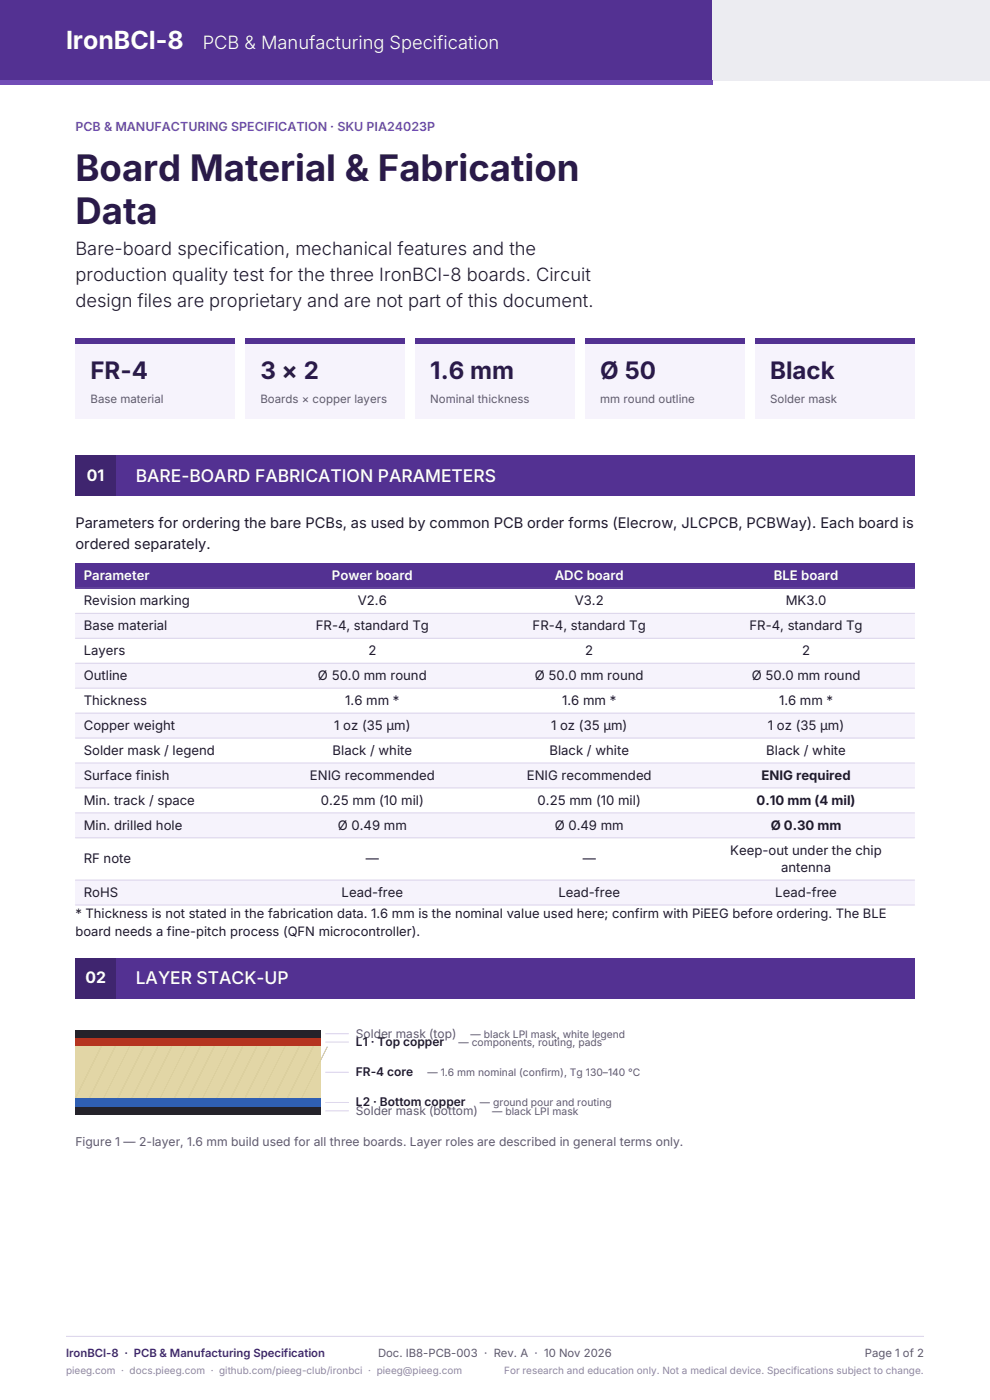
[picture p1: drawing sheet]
<svg xmlns="http://www.w3.org/2000/svg" width="210mm" height="297mm" viewBox="0 0 210 297" stroke-linecap="round" stroke-linejoin="round" font-family="sans-serif">
<defs><g id="words">
<g font-size="7.8" fill="#2a1a4a">
<text x="16" y="38.3">Board Material &amp; Fabrication</text>
<text x="16" y="47.5">Data</text>
</g>
<text font-size="5.3" fill="#fff" x="14" y="10.4">IronBCI-8</text>
<g font-size="5.1" fill="#2a1a4a">
<text x="19.2" y="80.4">FR-4</text>
<text x="55.2" y="80.4">3 × 2</text>
<text x="91.3" y="80.4">1.6 mm</text>
<text x="127.3" y="80.4">Ø 50</text>
<text x="163.4" y="80.4">Black</text>
</g>
<text font-size="3.9" fill="#fff" x="43" y="10.4">PCB &amp; Manufacturing Specification</text>
<g font-size="3.9" fill="#1f1b2b">
<text x="16" y="54.2">Bare-board specification, mechanical features and the</text>
<text x="16" y="59.7">production quality test for the three IronBCI-8 boards. Circuit</text>
<text x="16" y="65.1">design files are proprietary and are not part of this document.</text>
</g>
<g font-size="3.7" fill="#fff">
<text x="28.8" y="102.1">BARE-BOARD FABRICATION PARAMETERS</text>
<text x="28.8" y="208.7">LAYER STACK-UP</text>
</g>
<g font-size="3.4" fill="#fff">
<text x="18.4" y="102">01</text>
<text x="18.1" y="208.6">02</text>
</g>
<g font-size="3.1" fill="#1f1b2b">
<text x="16" y="112">Parameters for ordering the bare PCBs, as used by common PCB order forms (Elecrow, JLCPCB, PCBWay). Each board is</text>
<text x="16" y="116.4">ordered separately.</text>
</g>
<g font-size="2.8" fill="#fff">
<text x="17.8" y="123.1">Parameter</text>
<text x="70.4" y="123.1">Power board</text>
<text x="117.7" y="123.1">ADC board</text>
<text x="164.2" y="123.1">BLE board</text>
</g>
<g font-size="2.8" fill="#1f1b2b">
<text x="17.8" y="128.4">Revision marking</text>
<text x="75.9" y="128.4">V2.6</text>
<text x="121.9" y="128.4">V3.2</text>
<text x="166.7" y="128.4">MK3.0</text>
<text x="17.8" y="133.7">Base material</text>
<text x="67" y="133.7">FR-4, standard Tg</text>
<text x="113" y="133.7">FR-4, standard Tg</text>
<text x="159" y="133.7">FR-4, standard Tg</text>
<text x="17.8" y="139">Layers</text>
<text x="78.2" y="139">2</text>
<text x="124.2" y="139">2</text>
<text x="170.2" y="139">2</text>
<text x="17.8" y="144.3">Outline</text>
<text x="17.8" y="149.6">Thickness</text>
<text x="67.5" y="144.3">Ø 50.0 mm round</text>
<text x="73.2" y="149.6">1.6 mm *</text>
<text x="113.5" y="144.3">Ø 50.0 mm round</text>
<text x="119.2" y="149.6">1.6 mm *</text>
<text x="159.5" y="144.3">Ø 50.0 mm round</text>
<text x="165.2" y="149.6">1.6 mm *</text>
<text x="17.8" y="154.9">Copper weight</text>
<text x="70.9" y="154.9">1 oz (35 µm)</text>
<text x="116.9" y="154.9">1 oz (35 µm)</text>
<text x="162.9" y="154.9">1 oz (35 µm)</text>
<text x="17.8" y="160.2">Solder mask / legend</text>
<text x="70.6" y="160.2">Black / white</text>
<text x="116.6" y="160.2">Black / white</text>
<text x="162.6" y="160.2">Black / white</text>
<text x="17.8" y="165.5">Surface finish</text>
<text x="65.7" y="165.5">ENIG recommended</text>
<text x="111.7" y="165.5">ENIG recommended</text>
<text x="161.5" y="165.5">ENIG required</text>
<text x="17.8" y="170.8">Min. track / space</text>
<text x="68" y="170.8">0.25 mm (10 mil)</text>
<text x="114" y="170.8">0.25 mm (10 mil)</text>
<text x="160.5" y="170.8">0.10 mm (4 mil)</text>
<text x="17.8" y="176">Min. drilled hole</text>
<text x="71.7" y="176">Ø 0.49 mm</text>
<text x="117.7" y="176">Ø 0.49 mm</text>
<text x="163.5" y="176">Ø 0.30 mm</text>
<text x="17.8" y="183.2">RF note</text>
<text x="77.6" y="183.2">—</text>
<text x="123.6" y="183.2">—</text>
<text x="154.9" y="181.3">Keep-out under the chip</text>
<text x="165.7" y="185">antenna</text>
<text x="17.8" y="190.3">RoHS</text>
<text x="72.5" y="190.3">Lead-free</text>
<text x="118.5" y="190.3">Lead-free</text>
<text x="164.5" y="190.3">Lead-free</text>
<text x="16" y="194.7">* Thickness is not stated in the fabrication data. 1.6 mm is the nominal value used here; confirm with PiEEG before ordering. The BLE</text>
<text x="16" y="198.6">board needs a fine-pitch process (QFN microcontroller).</text>
</g>
<text font-size="2.6" fill="#714cb6" x="16" y="27.7">PCB &amp; MANUFACTURING SPECIFICATION · SKU PIA24023P</text>
<text font-size="2.6" fill="#5d5870" x="16" y="243.1">Figure 1 — 2-layer, 1.6 mm build used for all three boards. Layer roles are described in general terms only.</text>
<g font-size="2.5" fill="#5d5870">
<text x="75.5" y="220.1">Solder mask (top)</text>
<text x="75.5" y="236.5">Solder mask (bottom)</text>
</g>
<g font-size="2.5" fill="#1f1b2b">
<text x="75.5" y="221.9">L1 · Top copper</text>
<text x="75.5" y="228.3">FR-4 core</text>
<text x="75.5" y="234.7">L2 · Bottom copper</text>
</g>
<g font-size="2.4" fill="#5d5870">
<text x="19.2" y="85.6">Base material</text>
<text x="55.2" y="85.6">Boards × copper layers</text>
<text x="91.3" y="85.6">Nominal thickness</text>
<text x="127.3" y="85.6">mm round outline</text>
<text x="163.4" y="85.6">Solder mask</text>
<text x="80.2" y="287.8">Doc. IB8-PCB-003 · Rev. A · 10 Nov 2026</text>
<text x="183.5" y="287.8">Page 1 of 2</text>
</g>
<text font-size="2.4" fill="#3f256f" x="14" y="287.8">IronBCI-8 · PCB &amp; Manufacturing Specification</text>
<g font-size="2.2" fill="#5d5870">
<text x="97.3" y="221.9">— components, routing, pads</text>
<text x="99.8" y="220.1">— black LPI mask, white legend</text>
<text x="90.7" y="228.3">— 1.6 mm nominal (confirm), Tg 130–140 °C</text>
<text x="101.8" y="234.7">— ground pour and routing</text>
<text x="104.4" y="236.5">— black LPI mask</text>
</g>
<g font-size="2.1" fill="#8c87a0">
<text x="14" y="291.4">pieeg.com · docs.pieeg.com · github.com/pieeg-club/ironbci · pieeg@pieeg.com</text>
<text x="106.9" y="291.4">For research and education only. Not a medical device. Specifications subject to change.</text>
</g>
</g></defs>
<path d="M0 0h151.2v17h-151.2z" fill-rule="evenodd" fill="#533192"/>
<path d="M151.2 0h58.8v17h-58.8z" fill-rule="evenodd" fill="#ececf1"/>
<path d="M0 17h151.2v.9h-151.2z" fill-rule="evenodd" fill="#714cb6"/>
<path d="M14 283.5h182" fill="none" stroke="#d9d2ea" stroke-width=".21"/>
<path d="M16 71.8h33.8v17h-33.8z" fill-rule="evenodd" fill="#f6f3fc"/>
<path d="M16 71.8h33.8v1.1h-33.8z" fill-rule="evenodd" fill="#533192"/>
<path d="M52 71.8h33.9v17h-33.9z" fill-rule="evenodd" fill="#f6f3fc"/>
<path d="M52 71.8h33.9v1.1h-33.9z" fill-rule="evenodd" fill="#533192"/>
<path d="M88.1 71.8h33.8v17h-33.8z" fill-rule="evenodd" fill="#f6f3fc"/>
<path d="M88.1 71.8h33.8v1.1h-33.8z" fill-rule="evenodd" fill="#533192"/>
<path d="M124.1 71.8h33.9v17h-33.9z" fill-rule="evenodd" fill="#f6f3fc"/>
<path d="M124.1 71.8h33.9v1.1h-33.9z" fill-rule="evenodd" fill="#533192"/>
<path d="M160.2 71.8h33.8v17h-33.8z" fill-rule="evenodd" fill="#f6f3fc"/>
<path d="M160.2 71.8h33.8v1.1h-33.8z" fill-rule="evenodd" fill="#533192"/>
<path d="M16 96.6h8.6v8.6h-8.6z" fill-rule="evenodd" fill="#3f256f"/>
<g fill="#533192">
<path d="M24.6 96.6h169.4v8.6h-169.4z" fill-rule="evenodd"/>
<path d="M16 119.5h178v5.3h-178z" fill-rule="evenodd"/>
</g>
<g fill="#f6f3fc">
<path d="M16 130.1h178v5.3h-178z" fill-rule="evenodd"/>
<path d="M16 140.7h178v5.3h-178z" fill-rule="evenodd"/>
<path d="M16 151.3h178v5.3h-178z" fill-rule="evenodd"/>
<path d="M16 161.9h178v5.3h-178z" fill-rule="evenodd"/>
<path d="M16 172.5h178v5.2h-178z" fill-rule="evenodd"/>
<path d="M16 186.7h178v5.3h-178z" fill-rule="evenodd"/>
</g>
<g fill="none" stroke="#d9d2ea" stroke-width=".21">
<path d="M16 124.8h178M16 130.1h178M16 135.4h178M16 140.7h178M16 146h178M16 151.3h178M16 156.6h178M16 161.9h178M16 167.2h178M16 172.5h178M16 177.7h178M16 186.7h178"/>
<path d="M16 192h178"/>
</g>
<path d="M16 124.8h178" fill="none" stroke="#533192" stroke-width=".21"/>
<path d="M16 203.2h8.6v8.6h-8.6z" fill-rule="evenodd" fill="#3f256f"/>
<path d="M24.6 203.2h169.4v8.6h-169.4z" fill-rule="evenodd" fill="#533192"/>
<path d="M16 218.5h52v1.6h-52z" fill-rule="evenodd" fill="#24222a"/>
<path d="M69 219.3h5" fill="none" stroke="#d9d2ea" stroke-width=".21"/>
<path d="M16 220.1h52v1.9h-52z" fill-rule="evenodd" fill="#b5341f"/>
<path d="M69 221.1h5" fill="none" stroke="#d9d2ea" stroke-width=".21"/>
<path d="M16 222h52v10.9h-52z" fill-rule="evenodd" fill="#e2d6a6"/>
<g fill="none" stroke="#cbbf8e" stroke-width=".21">
<path d="M21.5 222l-5.5 10.9M24.5 222l-5.5 10.9M27.5 222l-5.5 10.9M30.5 222l-5.5 10.9M33.5 222l-5.5 10.9M36.5 222l-5.5 10.9M39.5 222l-5.5 10.9M42.5 222l-5.5 10.9M45.5 222l-5.5 10.9M48.5 222l-5.5 10.9M51.5 222l-5.5 10.9M54.5 222l-5.5 10.9"/>
<path d="M57.5 222l-5.5 10.9M60.5 222l-5.5 10.9M63.5 222l-5.5 10.9M66.5 222l-5.5 10.9M69.5 222l-5.5 10.9"/>
</g>
<path d="M69 227.5h5" fill="none" stroke="#d9d2ea" stroke-width=".21"/>
<path d="M16 232.9h52v1.9h-52z" fill-rule="evenodd" fill="#2f5fb3"/>
<path d="M69 233.9h5" fill="none" stroke="#d9d2ea" stroke-width=".21"/>
<path d="M16 234.8h52v1.7h-52z" fill-rule="evenodd" fill="#24222a"/>
<path d="M69 235.7h5" fill="none" stroke="#d9d2ea" stroke-width=".21"/>
<use href="#words"/>
</svg>
